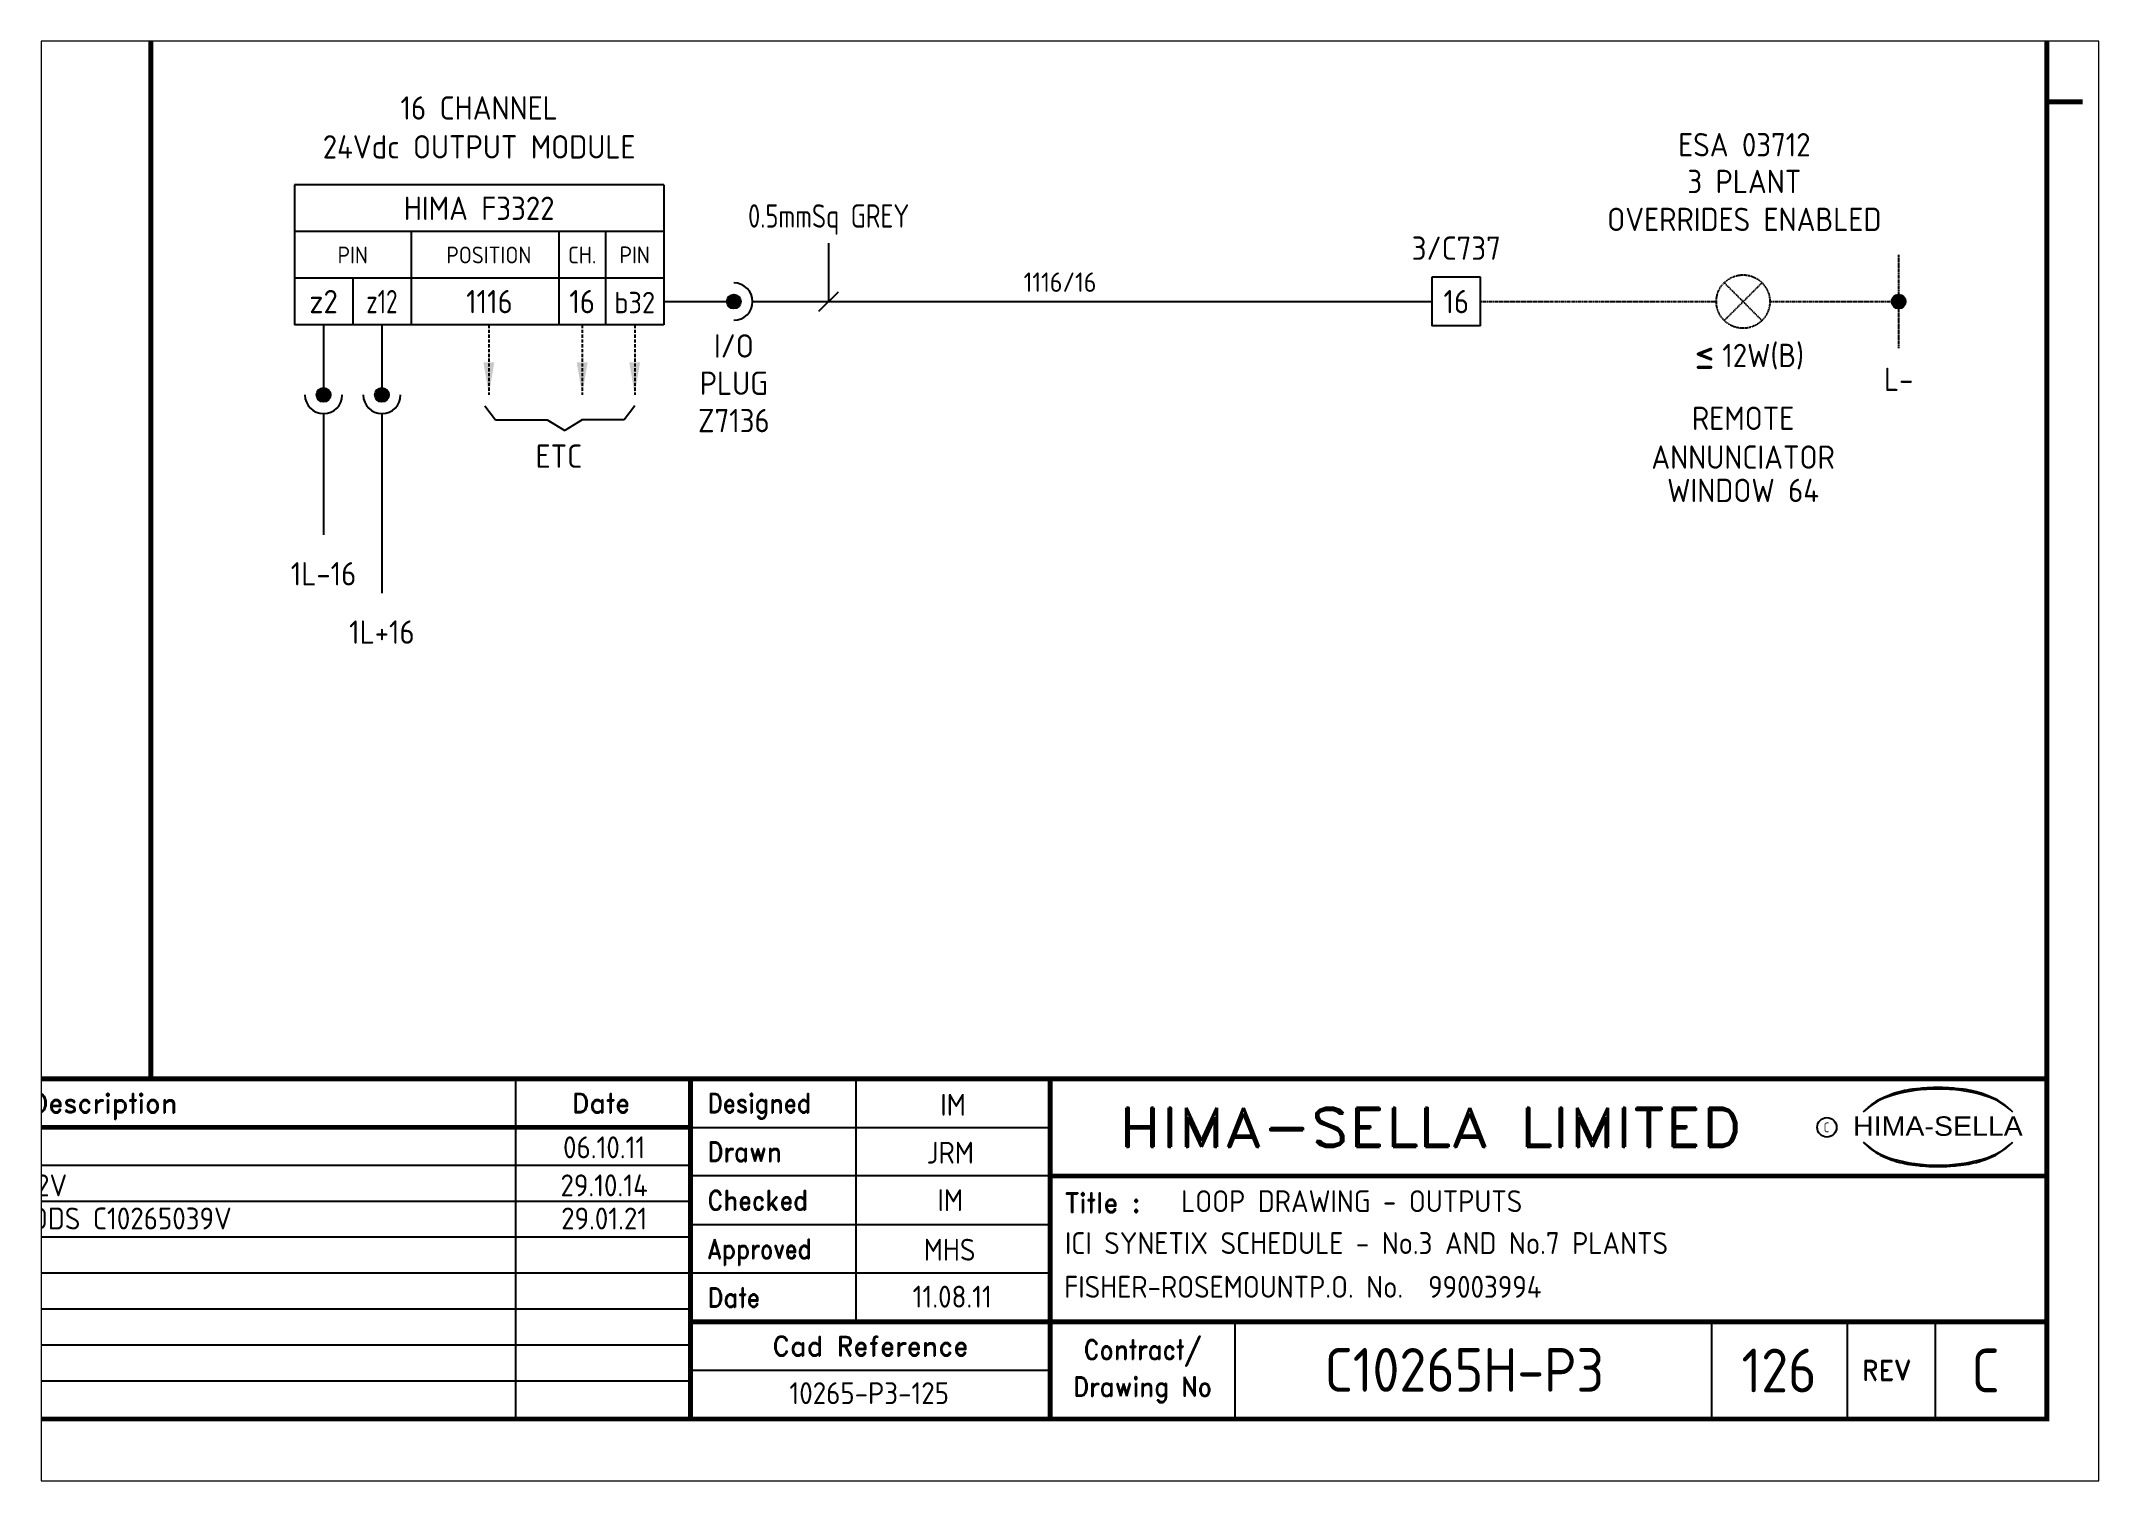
# Paper-space layout 'Layout1' of a CAD drawing. Extents: x 41 to 369, y 29 to 258.
# The model-space entities are those that its viewports show. They can reach past a viewport. Long polylines and large blocks are cut down to what shows.
import ezdxf
from ezdxf.enums import TextEntityAlignment as Align

# ---------------------------------------------------------------- set-up
doc = ezdxf.new("R2010")
doc.units = 0
doc.header["$LTSCALE"] = 0.25
doc.header["$MEASUREMENT"] = 0
doc.linetypes.add('HIDDEN', pattern=[0.375, 0.25, -0.125])
doc.linetypes.add('HIDDEN2', pattern=[4.7625, 3.175, -1.5875])
doc.layers.get('0').update_dxf_attribs({"color": 41, "linetype": 'CONTINUOUS'})
for name, color, linetype in [('00-DRG_FRAME', 12, 'CONTINUOUS'), ('051-TEXT', 2, 'CONTINUOUS'), ('117', 7, 'CONTINUOUS'), ('117-TEXT', 2, 'CONTINUOUS')]:
    doc.layers.add(name, color=color, linetype=linetype)
doc.styles.add('ARIAL', font='arial.ttf', dxfattribs={"height": 2.5})
doc.styles.add('ISO', font='iso.shx')
doc.styles.add('ROMAND', font='ROMAND')

# ---------------------------------------------------------------- blocks, each defined once
blk = doc.blocks.new('A3-REVA')
at = {"layer": '051-TEXT', "style": 'ISO'}
for tag, p in [('DESIGNED', (292.01, 31.7)), ('A', (117.73, 27.28)), ('DES', (127.73, 27.28)), ('DRN', (137.73, 27.28)), ('CHKD', (147.73, 27.28)), ('APPD', (157.73, 27.28)), ('DATE', (256, 27.28)), ('DRAWN', (291.72, 26.77)), ('CHECKED', (291.72, 21.89)), ('APPD', (291.65, 16.79)), ('DATE', (291.92, 11.96))]:
    blk.add_attdef(tag, text='', height=2.25, dxfattribs=at).set_placement(p, align=Align.CENTER)
blk.add_attdef('DESCRIPTION', (165.03, 27.28), '', height=2.25, dxfattribs=at)
blk = doc.blocks.new('A3-REVB')
at = {"layer": '051-TEXT', "style": 'ISO'}
for tag, p in [('A', (124.85, -20.36)), ('DES', (134.85, -20.36)), ('DRN', (144.85, -20.36)), ('CHKD', (154.85, -20.36)), ('APPD', (164.85, -20.36)), ('DATE', (263.12, -20.36))]:
    blk.add_attdef(tag, text='', height=2.25, dxfattribs=at).set_placement(p, align=Align.CENTER)
blk.add_attdef('DESCRIPTION', (172.15, -20.36), '', height=2.25, dxfattribs=at)
blk = doc.blocks.new('A3-TITLE')
at = {"layer": '051-TEXT', "style": 'ISO'}
blk.add_attdef('TITLE_1', (315.46, 21.78), '', height=2.25, dxfattribs=at)
for tag, p in [('DRGNO', (376.96, 3.24)), ('REV.', (398.2, 3.24))]:
    blk.add_attdef(tag, text='', height=4.5, dxfattribs=at).set_placement(p, align=Align.CENTER)
blk = doc.blocks.new('DOT')
for radius in [0.75, 0.65, 0.55, 0.45, 0.35, 0.25, 0.15, 0.05]:
    blk.add_circle((0, 0), radius)
blk = doc.blocks.new('A3-CONTRACT')
at = {"layer": '051-TEXT', "color": 41, "style": 'ISO'}
for tag, height, p in [('SCALE', 2.25, (106.71, 31.82)), ('DIMS', 2.25, (106.71, 26.8)), ('CONTRACT', 4.5, (344.94, 3.1)), ('CAD-REF', 2.25, (283.73, 1.84))]:
    blk.add_attdef(tag, text='', height=height, dxfattribs=at).set_placement(p, align=Align.CENTER)
for tag, p in [('TITLE_2', (303.86, 17.28)), ('TITLE_3', (303.79, 12.78))]:
    blk.add_attdef(tag, p, '', height=2.25, dxfattribs=at)

msp = doc.modelspace()

# ---------------------------------------------------------------- linework, layer by layer
at = {"layer": '00-DRG_FRAME'}
for p, q in [((247, 35.5), (247, 0.5)), ((282, 35.5), (282, 10.5)), ((265, 30.5), (302, 30.5)), ((265, 26.59), (112.7, 26.59)), ((302, 25.5), (265, 25.5)), ((265, 22.89), (112.7, 22.89)), ((265, 19.19), (112.7, 19.19)), ((265, 20.5), (302, 20.5)), ((265, 15.49), (112.7, 15.49)), ((302, 15.5), (265, 15.5)), ((265, 11.79), (112.7, 11.79)), ((321, 10.5), (321, 0.5)), ((370, 10.5), (370, 0.5)), ((384, 0.5), (384, 10.5)), ((393, 10.5), (393, 0.5)), ((265, 8.09), (112.7, 8.09)), ((265, 4.39), (112.7, 4.39)), ((302, 5.5), (265, 5.5))]:
    msp.add_line(p, q, dxfattribs=at)
at = {"layer": '00-DRG_FRAME', "const_width": 0.5}
msp.add_lwpolyline([(14.5, 0.5), (404.5, 0.5), (404.5, 271.5), (14.5, 271.5)], close=True, dxfattribs=at)
for points in [[(209.5, 35.5), (209.5, 266.5)], [(404.5, 136), (408.18, 136)], [(404.5, 35.5), (14.5, 35.5)], [(265, 35.5), (265, 0.5)], [(302, 0.5), (302, 35.5)], [(265, 30.5), (72.5, 30.5)], [(404.5, 25.5), (302, 25.5)], [(265, 10.5), (404.5, 10.5)]]:
    msp.add_lwpolyline(points, dxfattribs=at)
at = {"layer": '00-DRG_FRAME', "color": 3}
msp.add_circle((381.88, 30.5), 1, dxfattribs=at)
for centre, radius, start, end in [((391.78, 24.7), 9.76, 107.5931, 113.9452), ((393.1, 18.5), 15.94, 89.2698, 106.3911), ((392.1, 23.52), 10.99, 96.0146, 107.3203), ((393.29, 16.31), 18.28, 92.8917, 97.3734), ((393.24, 18.86), 15.73, 89.7805, 93.1738), ((393.36, 18.86), 15.73, 86.8262, 90.2195), ((393.51, 18.5), 15.94, 73.6089, 90.7302), ((393.31, 16.31), 18.28, 82.6266, 87.1083), ((394.51, 23.52), 10.99, 72.6797, 83.9854), ((394.83, 24.7), 9.76, 66.0548, 72.4069), ((390.6, 26.83), 7.24, 106.0532, 133.5024), ((390.88, 27.01), 7.3, 130.419, 136.057), ((390.11, 28.1), 5.98, 122.244, 131.6154), ((389.75, 28.78), 5.21, 111.8206, 122.8668), ((396, 26.83), 7.24, 46.4976, 73.9468), ((396.85, 28.78), 5.21, 57.1332, 68.1794), ((396.49, 28.1), 5.98, 48.3846, 57.756), ((395.73, 27.01), 7.3, 43.943, 49.581), ((390.88, 34.04), 7.3, 223.943, 229.581), ((390.6, 34.23), 7.24, 226.4976, 253.9468), ((390.11, 32.96), 5.98, 228.3846, 237.756), ((389.75, 32.28), 5.21, 237.1332, 248.1794), ((396, 34.23), 7.24, 286.0532, 313.5024), ((396.85, 32.28), 5.21, 291.8206, 302.8668), ((396.49, 32.96), 5.98, 302.244, 311.6154), ((395.73, 34.04), 7.3, 310.419, 316.057), ((391.78, 36.36), 9.76, 246.0548, 252.4069), ((393.1, 42.56), 15.94, 253.6089, 270.7302), ((392.1, 37.54), 10.99, 252.6797, 263.9854), ((393.29, 44.75), 18.28, 262.6266, 267.1083), ((393.24, 42.19), 15.73, 266.8262, 270.2195), ((393.51, 42.56), 15.94, 269.2698, 286.3911), ((393.36, 42.19), 15.73, 269.7805, 273.1738), ((393.31, 44.75), 18.28, 272.8917, 277.3734), ((394.51, 37.54), 10.99, 276.0146, 287.3203), ((394.83, 36.36), 9.76, 287.5931, 293.9452)]:
    msp.add_arc(centre, radius, start, end, dxfattribs=at)
at = {"layer": '117'}
for p, q in [((262.26, 127.45), (224.26, 127.45)), ((224.26, 127.45), (224.26, 113.05)), ((262.26, 127.45), (262.26, 113.05)), ((262.26, 122.65), (224.26, 122.65)), ((236.26, 122.65), (236.26, 113.05)), ((251.46, 122.65), (251.46, 113.05)), ((256.26, 122.65), (256.26, 113.05)), ((262.26, 117.85), (224.26, 117.85)), ((230.26, 117.85), (230.26, 113.05)), ((346.26, 117.95), (341.26, 117.95)), ((341.26, 117.95), (341.26, 112.95)), ((346.26, 112.95), (346.26, 117.95)), ((262.26, 115.45), (269.46, 115.45)), ((271.38, 115.45), (341.26, 115.45)), ((262.26, 113.05), (224.26, 113.05)), ((227.26, 113.05), (227.26, 105.85)), ((233.26, 113.05), (233.26, 105.85)), ((346.26, 112.95), (341.26, 112.95)), ((227.26, 103.93), (227.26, 91.45)), ((233.26, 103.93), (233.26, 85.45)), ((243.86, 104.71), (244.94, 103.27)), ((259.26, 104.71), (258.18, 103.27)), ((244.94, 103.27), (250.26, 103.27)), ((250.26, 103.27), (252.06, 102.19)), ((253.86, 103.27), (252.06, 102.19)), ((258.18, 103.27), (253.86, 103.27))]:
    msp.add_line(p, q, dxfattribs=at)
at = {"layer": '117', "color": 3}
for p, q in [((279.21, 115.45), (279.21, 121.45)), ((278.21, 114.45), (280.21, 116.45))]:
    msp.add_line(p, q, dxfattribs=at)
at = {"layer": '117', "linetype": 'HIDDEN'}
for p, q in [((389.26, 120.25), (389.26, 110.65)), ((371.32, 113.5), (375.21, 117.39)), ((371.32, 117.39), (375.21, 113.5)), ((346.26, 115.45), (370.51, 115.45)), ((376.01, 115.45), (389.26, 115.45))]:
    msp.add_line(p, q, dxfattribs=at)
at = {"layer": '117', "linetype": 'HIDDEN2'}
for p, q in [((244.26, 113.05), (244.26, 105.85)), ((253.86, 113.05), (253.86, 105.85)), ((259.26, 113.05), (259.26, 105.85))]:
    msp.add_line(p, q, dxfattribs=at)
at = {"layer": '117', "linetype": 'HIDDEN'}
msp.add_circle((373.26, 115.45), 2.75, dxfattribs=at)
at = {"layer": '117'}
for centre, radius in [((269.46, 115.45), 0.72), ((269.46, 115.45), 0.624), ((269.46, 115.45), 0.528), ((269.46, 115.45), 0.432), ((269.46, 115.45), 0.336), ((269.46, 115.45), 0.24), ((269.46, 115.45), 0.144), ((269.46, 115.45), 0.048), ((227.26, 105.85), 0.72), ((227.26, 105.85), 0.624), ((227.26, 105.85), 0.528), ((227.26, 105.85), 0.432), ((227.26, 105.85), 0.336), ((227.26, 105.85), 0.24), ((227.26, 105.85), 0.144), ((227.26, 105.85), 0.048), ((233.26, 105.85), 0.72), ((233.26, 105.85), 0.624), ((233.26, 105.85), 0.528), ((233.26, 105.85), 0.432), ((233.26, 105.85), 0.336), ((233.26, 105.85), 0.24), ((233.26, 105.85), 0.144), ((233.26, 105.85), 0.048)]:
    msp.add_circle(centre, radius, dxfattribs=at)
for centre, start, end in [((269.46, 115.45), 270, 90), ((227.26, 105.85), 180, 0), ((233.26, 105.85), 180, 0)]:
    msp.add_arc(centre, 1.92, start, end, dxfattribs=at)
for points in [[(244.82, 109.21), (243.7, 109.21), (244.26, 105.85)], [(254.42, 109.21), (253.3, 109.21), (253.86, 105.85)], [(259.82, 109.21), (258.7, 109.21), (259.26, 105.85)]]:
    msp.add_solid(points, dxfattribs=at)

# ---------------------------------------------------------------- block references
at = {"layer": '00-DRG_FRAME'}
ref = msp.add_blockref('A3-CONTRACT', (-0.35, 0.19), dxfattribs=at)
ref.add_attrib('TITLE_2', 'ICI SYNETIX SCHEDULE - No.3 AND No.7 PLANTS', (303.51, 17.47), dxfattribs={"layer": '051-TEXT', "color": 41, "height": 2.25, "style": 'ISO'})
ref.add_attrib('TITLE_3', 'FISHER-ROSEMOUNTP.O. No.  99003994', (303.44, 12.97), dxfattribs={"layer": '051-TEXT', "color": 41, "height": 2.25, "style": 'ISO'})
ref.add_attrib('CAD-REF', '10265-P3-125', dxfattribs={"layer": '051-TEXT', "color": 41, "height": 2.25, "style": 'ISO'}).set_placement((283.38, 2.03), align=Align.CENTER)
ref.add_attrib('CONTRACT', 'C10265H-P3', dxfattribs={"layer": '051-TEXT', "color": 41, "height": 4.5, "style": 'ISO'}).set_placement((344.59, 3.3), align=Align.CENTER)
ref = msp.add_blockref('A3-REVA', (0, 0), dxfattribs=at)
ref.add_attrib('DESIGNED', 'IM', dxfattribs={"layer": '051-TEXT', "height": 2.25, "style": 'ISO'}).set_placement((292.01, 31.7), align=Align.CENTER)
ref.add_attrib('DRAWN', 'JRM', dxfattribs={"layer": '051-TEXT', "height": 2.25, "style": 'ISO'}).set_placement((291.72, 26.77), align=Align.CENTER)
ref.add_attrib('CHECKED', 'IM', dxfattribs={"layer": '051-TEXT', "height": 2.25, "style": 'ISO'}).set_placement((291.72, 21.89), align=Align.CENTER)
ref.add_attrib('APPD', 'MHS', dxfattribs={"layer": '051-TEXT', "height": 2.25, "style": 'ISO'}).set_placement((291.65, 16.79), align=Align.CENTER)
ref.add_attrib('DATE', '11.08.11', dxfattribs={"layer": '051-TEXT', "height": 2.25, "style": 'ISO'}).set_placement((291.92, 11.96), align=Align.CENTER)
for name, p, values in [('A3-REVB', (-7, 47.68), {'A': 'A', 'DES': 'IM', 'DRN': 'JRM', 'CHKD': 'IM', 'APPD': 'MHS', 'DESCRIPTION': 'NUMBERS CORRECTED', 'DATE': '06.10.11'}), ('A3-REVB', (-7, 43.77), {'A': 'B', 'DES': 'DP', 'DRN': 'MW', 'CHKD': 'AD', 'APPD': 'CT', 'DESCRIPTION': 'AS BUILT PER C120625-012V', 'DATE': '29.10.14'}), ('A3-TITLE', (0, 0), {'TITLE_1': 'LOOP DRAWING - OUTPUTS', 'DRGNO': '126', 'REV.': 'C'}), ('A3-REVB', (-7, 40.36), {'A': 'C', 'APPD': 'CT', 'DESCRIPTION': 'PLANT 3 ESD CABINET MODS C10265039V', 'DATE': '29.01.21'})]:
    msp.add_blockref(name, p, dxfattribs=at).add_auto_attribs(values)
at = {"layer": '117', "xscale": 0.9600000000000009, "yscale": 0.9600000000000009, "zscale": 0.9600000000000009}
msp.add_blockref('DOT', (389.26, 115.45), dxfattribs=at)

# ---------------------------------------------------------------- texts
at = {"layer": '00-DRG_FRAME', "color": 4, "style": 'ROMAND'}
for s, p in [('Description', (204.69, 32)), ('Date', (255.79, 32))]:
    msp.add_text(s, height=2, dxfattribs=at).set_placement(p, align=Align.CENTER)
for s, width, p in [('Designed', 0.87, (266.75, 32)), ('Drawn', 0.9, (266.75, 27)), ('Checked', 0.9, (266.75, 22)), ('Approved', 0.85, (266.75, 17)), ('Date', 0.9, (266.75, 12))]:
    msp.add_text(s, height=2, dxfattribs=dict(at, width=width)).set_placement(p)
at = {"layer": '00-DRG_FRAME', "style": 'ROMAND', "width": 1.15}
msp.add_text('HIMA-SELLA LIMITED', height=4, dxfattribs=at).set_placement((341.1, 30.5), align=Align.MIDDLE)
at = {"layer": '00-DRG_FRAME', "color": 3, "style": 'ISO', "width": 0.9}
msp.add_text('C', height=1, dxfattribs=at).set_placement((381.84, 30), align=Align.CENTER)
at = {"layer": '00-DRG_FRAME', "style": 'ARIAL', "width": 1.05}
msp.add_text('HIMA-SELLA', height=2, dxfattribs=at).set_placement((393.3, 29.63), align=Align.CENTER)
at = {"layer": '00-DRG_FRAME', "color": 4, "style": 'ROMAND'}
msp.add_text('Title :', height=2, dxfattribs=at).set_placement((303.5, 21.75))
for s, p in [('Cad Reference', (283.5, 8)), ('REV', (388, 5.5))]:
    msp.add_text(s, height=2, dxfattribs=at).set_placement(p, align=Align.MIDDLE)
at = {"layer": '00-DRG_FRAME', "color": 4, "style": 'ROMAND', "width": 0.9}
for s, p in [('Contract/', (311.5, 7.5)), ('Drawing No', (311.5, 3.5))]:
    msp.add_text(s, height=2, dxfattribs=at).set_placement(p, align=Align.MIDDLE)
at = {"layer": '117-TEXT', "style": 'ISO'}
for s, height, p in [('16 CHANNEL', 2.4, (243.26, 134.17)), ('24Vdc OUTPUT MODULE', 2.4, (243.26, 130.17)), ('HIMA F3322', 2.4, (243.26, 123.85)), ('PIN', 1.728, (230.26, 119.38)), ('POSITION', 1.728, (244.26, 119.38)), ('CH.', 1.728, (253.86, 119.38)), ('PIN', 1.73, (259.26, 119.39)), ('z2', 2.4, (227.26, 114.25)), ('1116', 2.4, (244.32, 114.25)), ('16', 2.4, (253.86, 114.25)), ('b32', 2.2, (259.26, 114.25)), ('I/O', 2.4, (269.46, 109.69)), ('PLUG', 2.4, (269.46, 105.85)), ('Z7136', 2.4, (269.46, 102.01)), ('ETC', 2.4, (251.46, 98.35))]:
    msp.add_text(s, height=height, dxfattribs=at).set_placement(p, align=Align.CENTER)
for s, p in [('ESA 03712', (373.39, 131.59)), ('3 PLANT', (373.39, 127.81)), ('OVERRIDES ENABLED', (373.39, 123.91)), ('3/C737', (343.76, 120.95)), ('16', (343.76, 115.45)), ('L-', (389.26, 107.45)), ('REMOTE', (373.26, 103.45)), ('ANNUNCIATOR', (373.26, 99.45)), ('WINDOW 64', (373.26, 96.03)), ('1L-16', (227.26, 87.45)), ('1L+16', (233.26, 81.45))]:
    msp.add_text(s, height=2.4, dxfattribs=at).set_placement(p, align=Align.MIDDLE)
for s, width, p in [('0.5mmSq GREY', 0.85, (279.21, 123.06)), ('z12', 0.8, (233.26, 114.25))]:
    msp.add_text(s, height=2.4, dxfattribs=dict(at, width=width)).set_placement(p, align=Align.CENTER)
at = {"layer": '117-TEXT', "color": 3, "style": 'ISO'}
msp.add_text('1116/16', height=2, dxfattribs=at).set_placement((299.26, 117.45), align=Align.MIDDLE_LEFT)
at = {"layer": '117-TEXT', "style": 'ISO'}
for s, height, p in [('<', 3.36, (368.26, 108.72)), ('12W(B)', 2.4, (371.12, 108.71)), ('-', 3.36, (368.26, 107.36))]:
    msp.add_text(s, height=height, dxfattribs=at).set_placement(p)

psp = doc.layouts.get("Layout1")

# ---------------------------------------------------------------- viewports
at = {"layer": '00-DRG_FRAME'}
psp.add_viewport(center=(205.05, 143.5), size=(328.08, 229.5991), view_center_point=(304.03, 68.19), view_height=148.1076, dxfattribs=at)

doc.saveas('drawing.dxf')
